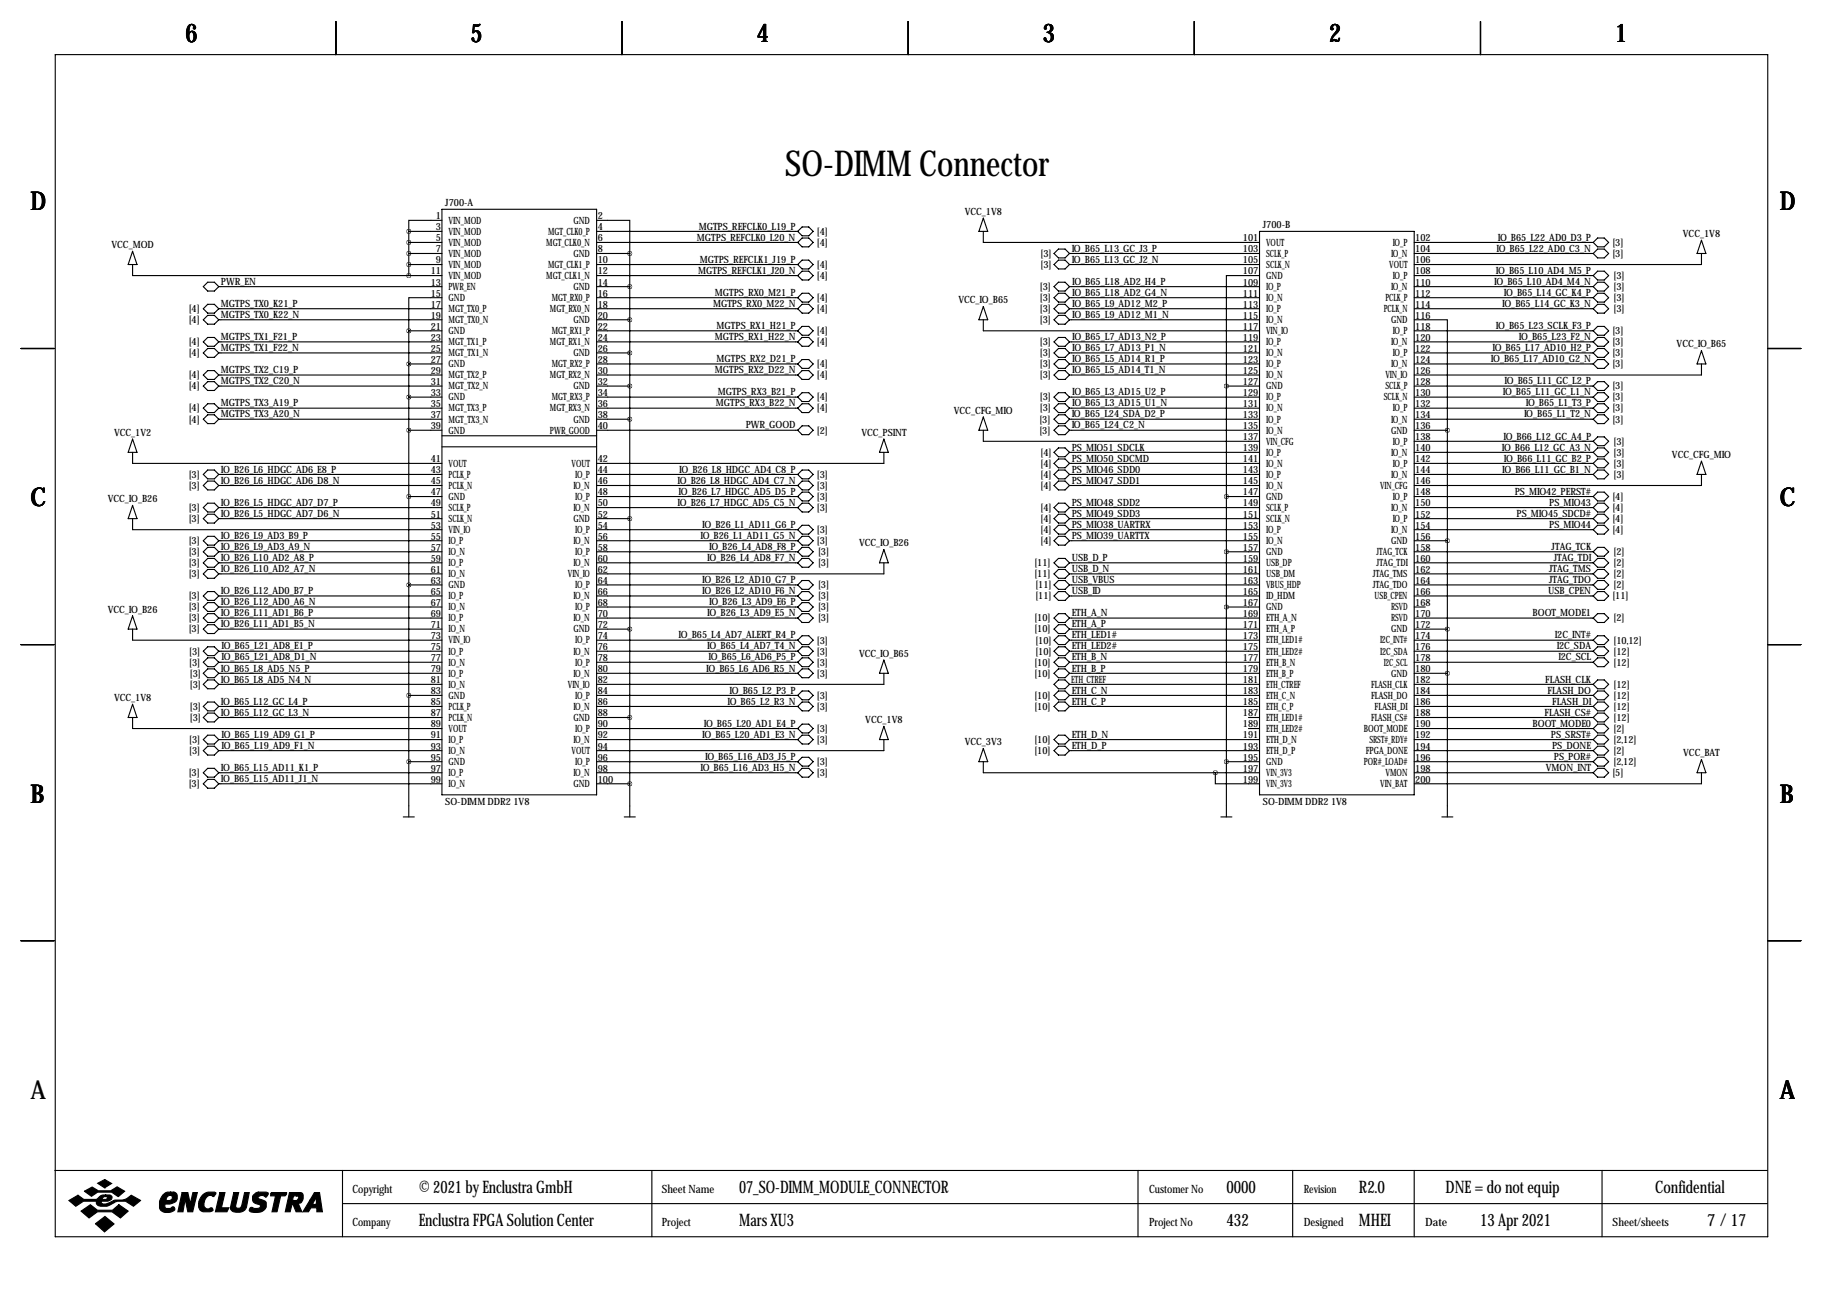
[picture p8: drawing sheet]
<svg xmlns="http://www.w3.org/2000/svg" width="419mm" height="297mm" viewBox="0 0 419 297" stroke-linecap="round" stroke-linejoin="round" font-family="sans-serif">
<defs><g id="words">
<text font-size="8.2" x="180.5" y="40.5">SO-DIMM Connector</text>
<g font-size="5.9">
<text x="42.7" y="9.8">6</text>
<text x="108.2" y="9.8">5</text>
<text x="174" y="9.8">4</text>
<text x="239.8" y="9.8">3</text>
<text x="305.6" y="9.8">2</text>
<text x="371.3" y="9.8">1</text>
<text x="7" y="48.4">D</text>
<text x="409.2" y="48.4">D</text>
<text x="7" y="116.4">C</text>
<text x="409.2" y="116.4">C</text>
<text x="7" y="184.5">B</text>
<text x="409.2" y="184.5">B</text>
<text x="7" y="252.6">A</text>
<text x="409.2" y="252.6">A</text>
</g>
<g font-size="4">
<text x="96.3" y="274.2">© 2021 by Enclustra GmbH</text>
<text x="169.9" y="274.2">07_SO-DIMM_MODULE_CONNECTOR</text>
<text x="281.9" y="274.2">0000</text>
<text x="312.4" y="274.2">R2.0</text>
<text x="332.3" y="274.2">DNE = do not equip</text>
<text x="380.5" y="274.2">Confidential</text>
<text x="96.3" y="281.8">Enclustra FPGA Solution Center</text>
<text x="169.9" y="281.8">Mars XU3</text>
<text x="281.9" y="281.8">432</text>
<text x="312.4" y="281.8">MHEI</text>
<text x="340.3" y="281.8">13 Apr 2021</text>
<text x="392.5" y="281.8">7 /17</text>
</g>
<g font-size="2.6">
<text x="81" y="274.2">Copyright</text>
<text x="152.1" y="274.2">Sheet Name</text>
<text x="264.2" y="274.2">Customer No</text>
<text x="299.7" y="274.2">Revision</text>
<text x="81" y="281.8">Company</text>
<text x="152.1" y="281.8">Project</text>
<text x="264.2" y="281.8">Project No</text>
<text x="299.7" y="281.8">Designed</text>
<text x="327.7" y="281.8">Date</text>
<text x="370.7" y="281.8">Sheet/sheets</text>
</g>
<g font-size="2.3">
<text x="102.4" y="47.4">J700-A</text>
<text x="100.2" y="50.4">1</text>
<text x="100.2" y="52.9">3</text>
<text x="103.1" y="51.4">VIN_MOD</text>
<text x="103.1" y="54">VIN_MOD</text>
<text x="126" y="54">MGT_CLK0_P</text>
<text x="131.8" y="51.4">GND</text>
<text x="137.4" y="50.4">2</text>
<text x="137.4" y="52.9">4</text>
<text x="160.6" y="52.8">MGTPS_REFCLK0_L19_P</text>
<text x="187.8" y="54">[4]</text>
<text x="221.8" y="49.4">VCC_1V8</text>
<text x="290.3" y="52.4">J700-B</text>
<text x="25.6" y="57">VCC_MOD</text>
<text x="100.2" y="55.5">5</text>
<text x="100.2" y="58">7</text>
<text x="103.1" y="56.5">VIN_MOD</text>
<text x="103.1" y="59">VIN_MOD</text>
<text x="125.6" y="56.5">MGT_CLK0_N</text>
<text x="131.8" y="59">GND</text>
<text x="137.4" y="55.5">6</text>
<text x="137.4" y="58">8</text>
<text x="160.2" y="55.3">MGTPS_REFCLK0_L20_N</text>
<text x="187.8" y="56.5">[4]</text>
<text x="239.2" y="59">[3]</text>
<text x="246.4" y="57.9">IO_B65_L13_GC_J3_P</text>
<text x="285.7" y="55.5">101</text>
<text x="285.7" y="58">103</text>
<text x="291.1" y="56.5">VOUT</text>
<text x="291.1" y="59">SCLK_P</text>
<text x="319.8" y="59">IO_N</text>
<text x="320.2" y="56.5">IO_P</text>
<text x="325.4" y="55.5">102</text>
<text x="325.4" y="58">104</text>
<text x="344" y="57.9">IO_B65_L22_AD0_C3_N</text>
<text x="344.3" y="55.3">IO_B65_L22_AD0_D3_P</text>
<text x="370.7" y="56.5">[3]</text>
<text x="370.7" y="59">[3]</text>
<text x="386.9" y="54.5">VCC_1V8</text>
<text x="50.8" y="65.5">PWR_EN</text>
<text x="99" y="63.1">11</text>
<text x="99" y="65.6">13</text>
<text x="100.2" y="60.6">9</text>
<text x="103.1" y="61.6">VIN_MOD</text>
<text x="103.1" y="64.1">VIN_MOD</text>
<text x="125.6" y="64.1">MGT_CLK1_N</text>
<text x="126" y="61.6">MGT_CLK1_P</text>
<text x="137.4" y="60.6">10</text>
<text x="137.4" y="63.1">12</text>
<text x="137.4" y="65.6">14</text>
<text x="160.5" y="63">MGTPS_REFCLK1_J20_N</text>
<text x="160.9" y="60.4">MGTPS_REFCLK1_J19_P</text>
<text x="187.8" y="61.6">[4]</text>
<text x="187.8" y="64.1">[4]</text>
<text x="239.2" y="61.6">[3]</text>
<text x="246.4" y="60.4">IO_B65_L13_GC_J2_N</text>
<text x="246.5" y="65.5">IO_B65_L18_AD2_H4_P</text>
<text x="285.7" y="60.6">105</text>
<text x="285.7" y="63.1">107</text>
<text x="285.7" y="65.6">109</text>
<text x="291.1" y="61.6">SCLK_N</text>
<text x="291.1" y="64.1">GND</text>
<text x="319.4" y="61.6">VOUT</text>
<text x="320.2" y="64.1">IO_P</text>
<text x="325.4" y="60.6">106</text>
<text x="325.4" y="63.1">108</text>
<text x="325.4" y="65.6">110</text>
<text x="343.5" y="65.5">IO_B65_L10_AD4_M4_N</text>
<text x="343.9" y="63">IO_B65_L10_AD4_M5_P</text>
<text x="370.9" y="64.1">[3]</text>
<text x="43.4" y="71.7">[4]</text>
<text x="50.8" y="70.6">MGTPS_TX0_K21_P</text>
<text x="99" y="68.2">15</text>
<text x="99" y="70.7">17</text>
<text x="103.1" y="66.7">PWR_EN</text>
<text x="103.1" y="69.2">GND</text>
<text x="103.1" y="71.7">MGT_TX0_P</text>
<text x="126.4" y="71.7">MGT_RX0_N</text>
<text x="126.8" y="69.2">MGT_RX0_P</text>
<text x="131.8" y="66.7">GND</text>
<text x="137.4" y="68.2">16</text>
<text x="137.4" y="70.7">18</text>
<text x="163.9" y="70.6">MGTPS_RX0_M22_N</text>
<text x="164.3" y="68">MGTPS_RX0_M21_P</text>
<text x="187.8" y="69.2">[4]</text>
<text x="187.8" y="71.7">[4]</text>
<text x="220.3" y="69.7">VCC_IO_B65</text>
<text x="239.1" y="71.7">[3]</text>
<text x="239.1" y="69.2">[3]</text>
<text x="239.1" y="66.7">[3]</text>
<text x="246.5" y="70.6">IO_B65_L9_AD12_M2_P</text>
<text x="246.5" y="68">IO_B65_L18_AD2_G4_N</text>
<text x="285.7" y="68.2">111</text>
<text x="285.7" y="70.7">113</text>
<text x="291.1" y="66.7">IO_P</text>
<text x="291.1" y="69.2">IO_N</text>
<text x="291.1" y="71.7">IO_P</text>
<text x="318.1" y="71.7">PCLK_N</text>
<text x="318.5" y="69.2">PCLK_P</text>
<text x="319.8" y="66.7">IO_N</text>
<text x="325.4" y="68.2">112</text>
<text x="325.4" y="70.7">114</text>
<text x="345.3" y="70.6">IO_B65_L14_GC_K3_N</text>
<text x="345.7" y="68">IO_B65_L14_GC_K4_P</text>
<text x="370.9" y="69.2">[3]</text>
<text x="370.9" y="71.7">[3]</text>
<text x="370.9" y="66.7">[3]</text>
<text x="43.4" y="74.3">[4]</text>
<text x="50.8" y="73.1">MGTPS_TX0_K22_N</text>
<text x="99" y="73.3">19</text>
<text x="99" y="75.8">21</text>
<text x="103.1" y="74.3">MGT_TX0_N</text>
<text x="103.1" y="76.8">GND</text>
<text x="126.8" y="76.8">MGT_RX1_P</text>
<text x="131.8" y="74.3">GND</text>
<text x="137.4" y="73.3">20</text>
<text x="137.4" y="75.8">22</text>
<text x="164.7" y="75.7">MGTPS_RX1_H21_P</text>
<text x="187.8" y="76.8">[4]</text>
<text x="239.1" y="74.3">[3]</text>
<text x="246.5" y="73.1">IO_B65_L9_AD12_M1_N</text>
<text x="285.7" y="73.3">115</text>
<text x="285.7" y="75.8">117</text>
<text x="291.1" y="74.3">IO_N</text>
<text x="291.1" y="76.8">VIN_IO</text>
<text x="319.8" y="74.3">GND</text>
<text x="320.2" y="76.8">IO_P</text>
<text x="325.4" y="73.3">116</text>
<text x="325.4" y="75.8">118</text>
<text x="343.9" y="75.7">IO_B65_L23_SCLK_F3_P</text>
<text x="370.7" y="76.8">[3]</text>
<text x="43.4" y="79.4">[4]</text>
<text x="43.4" y="81.9">[4]</text>
<text x="50.8" y="78.2">MGTPS_TX1_F21_P</text>
<text x="50.8" y="80.7">MGTPS_TX1_F22_N</text>
<text x="99" y="78.3">23</text>
<text x="99" y="80.9">25</text>
<text x="99" y="83.4">27</text>
<text x="103.1" y="79.4">MGT_TX1_P</text>
<text x="103.1" y="81.9">MGT_TX1_N</text>
<text x="126.4" y="79.4">MGT_RX1_N</text>
<text x="131.8" y="81.9">GND</text>
<text x="137.4" y="78.3">24</text>
<text x="137.4" y="80.9">26</text>
<text x="137.4" y="83.4">28</text>
<text x="164.3" y="78.2">MGTPS_RX1_H22_N</text>
<text x="164.7" y="83.3">MGTPS_RX2_D21_P</text>
<text x="187.8" y="79.4">[4]</text>
<text x="239.1" y="79.4">[3]</text>
<text x="239.1" y="81.9">[3]</text>
<text x="246.5" y="83.3">IO_B65_L5_AD14_R1_P</text>
<text x="246.5" y="78.2">IO_B65_L7_AD13_N2_P</text>
<text x="246.5" y="80.7">IO_B65_L7_AD13_P1_N</text>
<text x="285.7" y="78.3">119</text>
<text x="285.7" y="80.9">121</text>
<text x="285.7" y="83.4">123</text>
<text x="291.1" y="79.4">IO_P</text>
<text x="291.1" y="81.9">IO_N</text>
<text x="319.8" y="79.4">IO_N</text>
<text x="320.2" y="81.9">IO_P</text>
<text x="325.4" y="78.3">120</text>
<text x="325.4" y="80.9">122</text>
<text x="325.4" y="83.4">124</text>
<text x="342.7" y="83.3">IO_B65_L17_AD10_G2_N</text>
<text x="343.1" y="80.7">IO_B65_L17_AD10_H2_P</text>
<text x="349.2" y="78.2">IO_B65_L23_F2_N</text>
<text x="370.7" y="79.4">[3]</text>
<text x="370.7" y="81.9">[3]</text>
<text x="385.4" y="79.9">VCC_IO_B65</text>
<text x="43.4" y="87">[4]</text>
<text x="43.4" y="89.5">[4]</text>
<text x="50.8" y="85.8">MGTPS_TX2_C19_P</text>
<text x="50.8" y="88.4">MGTPS_TX2_C20_N</text>
<text x="99" y="86">29</text>
<text x="99" y="88.5">31</text>
<text x="103.1" y="84.4">GND</text>
<text x="103.1" y="87">MGT_TX2_P</text>
<text x="103.1" y="89.5">MGT_TX2_N</text>
<text x="126.4" y="87">MGT_RX2_N</text>
<text x="126.8" y="84.4">MGT_RX2_P</text>
<text x="131.8" y="89.5">GND</text>
<text x="137.4" y="86">30</text>
<text x="137.4" y="88.5">32</text>
<text x="164.3" y="85.8">MGTPS_RX2_D22_N</text>
<text x="187.8" y="84.4">[4]</text>
<text x="187.8" y="87">[4]</text>
<text x="239.1" y="87">[3]</text>
<text x="239.1" y="84.4">[3]</text>
<text x="246.5" y="85.8">IO_B65_L5_AD14_T1_N</text>
<text x="285.7" y="86">125</text>
<text x="285.7" y="88.5">127</text>
<text x="291.1" y="84.4">IO_P</text>
<text x="291.1" y="87">IO_N</text>
<text x="291.1" y="89.5">GND</text>
<text x="318.5" y="87">VIN_IO</text>
<text x="318.5" y="89.5">SCLK_P</text>
<text x="319.8" y="84.4">IO_N</text>
<text x="325.4" y="86">126</text>
<text x="325.4" y="88.5">128</text>
<text x="345.9" y="88.4">IO_B65_L11_GC_L2_P</text>
<text x="370.7" y="89.5">[3]</text>
<text x="370.7" y="84.4">[3]</text>
<text x="43.4" y="94.6">[4]</text>
<text x="50.8" y="93.4">MGTPS_TX3_A19_P</text>
<text x="50.8" y="96">MGTPS_TX3_A20_N</text>
<text x="99" y="91">33</text>
<text x="99" y="93.6">35</text>
<text x="103.1" y="92.1">GND</text>
<text x="103.1" y="94.6">MGT_TX3_P</text>
<text x="126.4" y="94.6">MGT_RX3_N</text>
<text x="126.8" y="92.1">MGT_RX3_P</text>
<text x="137.4" y="91">34</text>
<text x="137.4" y="93.6">36</text>
<text x="164.6" y="93.4">MGTPS_RX3_B22_N</text>
<text x="165" y="90.9">MGTPS_RX3_B21_P</text>
<text x="187.8" y="92.1">[4]</text>
<text x="187.8" y="94.6">[4]</text>
<text x="219.3" y="95.1">VCC_CFG_MIO</text>
<text x="239.1" y="92.1">[3]</text>
<text x="239.1" y="94.6">[3]</text>
<text x="246.4" y="96">IO_B65_L24_SDA_D2_P</text>
<text x="246.5" y="90.9">IO_B65_L3_AD15_U2_P</text>
<text x="246.5" y="93.4">IO_B65_L3_AD15_U1_N</text>
<text x="285.7" y="91">129</text>
<text x="285.7" y="93.6">131</text>
<text x="291.1" y="92.1">IO_P</text>
<text x="291.1" y="94.6">IO_N</text>
<text x="318.1" y="92.1">SCLK_N</text>
<text x="320.2" y="94.6">IO_P</text>
<text x="325.4" y="91">130</text>
<text x="325.4" y="93.6">132</text>
<text x="345.5" y="90.9">IO_B65_L11_GC_L1_N</text>
<text x="350.4" y="96">IO_B65_L1_T2_N</text>
<text x="350.8" y="93.4">IO_B65_L1_T3_P</text>
<text x="370.7" y="92.1">[3]</text>
<text x="370.7" y="94.6">[3]</text>
<text x="26.2" y="100.2">VCC_1V2</text>
<text x="43.4" y="97.1">[4]</text>
<text x="99" y="96.1">37</text>
<text x="99" y="98.7">39</text>
<text x="103.1" y="97.1">MGT_TX3_N</text>
<text x="103.1" y="99.7">GND</text>
<text x="126.4" y="99.7">PWR_GOOD</text>
<text x="131.8" y="97.1">GND</text>
<text x="137.4" y="96.1">38</text>
<text x="137.4" y="98.7">40</text>
<text x="171.4" y="98.5">PWR_GOOD</text>
<text x="187.8" y="99.7">[2]</text>
<text x="198" y="100.2">VCC_PSINT</text>
<text x="239" y="97.1">[3]</text>
<text x="239" y="99.7">[3]</text>
<text x="246.4" y="98.5">IO_B65_L24_C2_N</text>
<text x="285.7" y="96.1">133</text>
<text x="285.7" y="98.7">135</text>
<text x="285.7" y="101.2">137</text>
<text x="291.1" y="97.1">IO_P</text>
<text x="291.1" y="99.7">IO_N</text>
<text x="319.8" y="97.1">IO_N</text>
<text x="319.8" y="99.7">GND</text>
<text x="325.4" y="96.1">134</text>
<text x="325.4" y="98.7">136</text>
<text x="325.4" y="101.2">138</text>
<text x="345.6" y="101.1">IO_B66_L12_GC_A4_P</text>
<text x="370.7" y="97.1">[3]</text>
<text x="99" y="106.3">41</text>
<text x="103.1" y="107.3">VOUT</text>
<text x="131.4" y="107.3">VOUT</text>
<text x="137.4" y="106.3">42</text>
<text x="239.2" y="104.8">[4]</text>
<text x="239.2" y="107.3">[4]</text>
<text x="246.4" y="103.6">PS_MIO51_SDCLK</text>
<text x="246.4" y="106.1">PS_MIO50_SDCMD</text>
<text x="285.7" y="103.7">139</text>
<text x="285.7" y="106.3">141</text>
<text x="291.1" y="102.2">VIN_CFG</text>
<text x="291.1" y="104.8">IO_P</text>
<text x="291.1" y="107.3">IO_N</text>
<text x="319.8" y="104.8">IO_N</text>
<text x="320.2" y="102.2">IO_P</text>
<text x="320.2" y="107.3">IO_P</text>
<text x="325.4" y="103.7">140</text>
<text x="325.4" y="106.3">142</text>
<text x="345.2" y="103.6">IO_B66_L12_GC_A3_N</text>
<text x="345.7" y="106.1">IO_B66_L11_GC_B2_P</text>
<text x="370.9" y="102.2">[3]</text>
<text x="370.9" y="104.8">[3]</text>
<text x="370.9" y="107.3">[3]</text>
<text x="384.4" y="105.3">VCC_CFG_MIO</text>
<text x="43.4" y="109.8">[3]</text>
<text x="43.4" y="112.4">[3]</text>
<text x="50.8" y="108.7">IO_B26_L6_HDGC_AD6_E8_P</text>
<text x="50.8" y="111.2">IO_B26_L6_HDGC_AD6_D8_N</text>
<text x="99" y="108.8">43</text>
<text x="99" y="111.4">45</text>
<text x="99" y="113.9">47</text>
<text x="103.1" y="109.8">PCLK_P</text>
<text x="103.1" y="112.4">PCLK_N</text>
<text x="131.8" y="112.4">IO_N</text>
<text x="132.2" y="109.8">IO_P</text>
<text x="137.4" y="108.8">44</text>
<text x="137.4" y="111.4">46</text>
<text x="137.4" y="113.9">48</text>
<text x="155.8" y="111.2">IO_B26_L8_HDGC_AD4_C7_N</text>
<text x="156" y="113.8">IO_B26_L7_HDGC_AD5_D5_P</text>
<text x="156.2" y="108.7">IO_B26_L8_HDGC_AD4_C8_P</text>
<text x="187.8" y="109.8">[3]</text>
<text x="187.8" y="112.4">[3]</text>
<text x="239.2" y="109.8">[4]</text>
<text x="239.2" y="112.4">[4]</text>
<text x="246.4" y="108.7">PS_MIO46_SDD0</text>
<text x="246.4" y="111.2">PS_MIO47_SDD1</text>
<text x="285.7" y="108.8">143</text>
<text x="285.7" y="111.4">145</text>
<text x="285.7" y="113.9">147</text>
<text x="291.1" y="109.8">IO_P</text>
<text x="291.1" y="112.4">IO_N</text>
<text x="317.3" y="112.4">VIN_CFG</text>
<text x="319.8" y="109.8">IO_N</text>
<text x="325.4" y="108.8">144</text>
<text x="325.4" y="111.4">146</text>
<text x="325.4" y="113.9">148</text>
<text x="345.3" y="108.7">IO_B66_L11_GC_B1_N</text>
<text x="348.2" y="113.8">PS_MIO42_PERST#</text>
<text x="370.9" y="109.8">[3]</text>
<text x="24.8" y="115.4">VCC_IO_B26</text>
<text x="43.4" y="117.5">[3]</text>
<text x="50.8" y="116.3">IO_B26_L5_HDGC_AD7_D7_P</text>
<text x="50.8" y="118.8">IO_B26_L5_HDGC_AD7_D6_N</text>
<text x="99" y="116.4">49</text>
<text x="99" y="119">51</text>
<text x="103.1" y="114.9">GND</text>
<text x="103.1" y="117.5">SCLK_P</text>
<text x="131.8" y="117.5">IO_N</text>
<text x="132.2" y="114.9">IO_P</text>
<text x="137.4" y="116.4">50</text>
<text x="137.4" y="119">52</text>
<text x="155.8" y="116.3">IO_B26_L7_HDGC_AD5_C5_N</text>
<text x="187.8" y="114.9">[3]</text>
<text x="187.8" y="117.5">[3]</text>
<text x="239.2" y="117.5">[4]</text>
<text x="246.4" y="116.3">PS_MIO48_SDD2</text>
<text x="246.4" y="118.8">PS_MIO49_SDD3</text>
<text x="285.7" y="116.4">149</text>
<text x="285.7" y="119">151</text>
<text x="291.1" y="114.9">GND</text>
<text x="291.1" y="117.5">SCLK_P</text>
<text x="319.8" y="117.5">IO_N</text>
<text x="320.2" y="114.9">IO_P</text>
<text x="325.4" y="116.4">150</text>
<text x="325.4" y="119">152</text>
<text x="348.6" y="118.8">PS_MIO45_SDCD#</text>
<text x="356.2" y="116.3">PS_MIO43</text>
<text x="370.7" y="114.9">[4]</text>
<text x="370.7" y="117.5">[4]</text>
<text x="43.4" y="125.1">[3]</text>
<text x="43.4" y="120">[3]</text>
<text x="50.8" y="123.9">IO_B26_L9_AD3_B9_P</text>
<text x="99" y="121.5">53</text>
<text x="99" y="124.1">55</text>
<text x="103.1" y="120">SCLK_N</text>
<text x="103.1" y="122.5">VIN_IO</text>
<text x="103.1" y="125.1">IO_P</text>
<text x="131.8" y="120">GND</text>
<text x="131.8" y="125.1">IO_N</text>
<text x="132.2" y="122.5">IO_P</text>
<text x="137.4" y="121.5">54</text>
<text x="137.4" y="124.1">56</text>
<text x="161" y="123.9">IO_B26_L1_AD11_G5_N</text>
<text x="161.4" y="121.4">IO_B26_L1_AD11_G6_P</text>
<text x="187.8" y="122.5">[3]</text>
<text x="187.8" y="125.1">[3]</text>
<text x="197.5" y="125.6">VCC_IO_B26</text>
<text x="239.2" y="120">[4]</text>
<text x="239.2" y="122.5">[4]</text>
<text x="239.2" y="125.1">[4]</text>
<text x="246.4" y="121.4">PS_MIO38_UARTRX</text>
<text x="246.4" y="123.9">PS_MIO39_UARTTX</text>
<text x="285.7" y="121.5">153</text>
<text x="285.7" y="124.1">155</text>
<text x="291.1" y="120">SCLK_N</text>
<text x="291.1" y="122.5">IO_P</text>
<text x="291.1" y="125.1">IO_N</text>
<text x="319.8" y="122.5">IO_N</text>
<text x="319.8" y="125.1">GND</text>
<text x="320.2" y="120">IO_P</text>
<text x="325.4" y="121.5">154</text>
<text x="325.4" y="124.1">156</text>
<text x="356.2" y="121.4">PS_MIO44</text>
<text x="370.7" y="120">[4]</text>
<text x="370.7" y="122.5">[4]</text>
<text x="43.4" y="127.6">[3]</text>
<text x="43.4" y="130.2">[3]</text>
<text x="50.8" y="126.5">IO_B26_L9_AD3_A9_N</text>
<text x="50.8" y="129">IO_B26_L10_AD2_A8_P</text>
<text x="50.8" y="131.5">IO_B26_L10_AD2_A7_N</text>
<text x="99" y="126.6">57</text>
<text x="99" y="129.1">59</text>
<text x="99" y="131.7">61</text>
<text x="103.1" y="127.6">IO_N</text>
<text x="103.1" y="130.2">IO_P</text>
<text x="131.8" y="130.2">IO_N</text>
<text x="132.2" y="127.6">IO_P</text>
<text x="137.4" y="126.6">58</text>
<text x="137.4" y="129.1">60</text>
<text x="137.4" y="131.7">62</text>
<text x="162.6" y="129">IO_B26_L4_AD8_F7_N</text>
<text x="163" y="126.5">IO_B26_L4_AD8_F8_P</text>
<text x="188.1" y="127.6">[3]</text>
<text x="188.1" y="130.2">[3]</text>
<text x="237.8" y="130.2">[11]</text>
<text x="246.4" y="129">USB_D_P</text>
<text x="246.4" y="131.5">USB_D_N</text>
<text x="285.7" y="126.6">157</text>
<text x="285.7" y="129.1">159</text>
<text x="285.7" y="131.7">161</text>
<text x="291.1" y="127.6">GND</text>
<text x="291.1" y="130.2">USB_DP</text>
<text x="316.5" y="127.6">JTAG_TCK</text>
<text x="316.5" y="130.2">JTAG_TDI</text>
<text x="325.4" y="126.6">158</text>
<text x="325.4" y="129.1">160</text>
<text x="325.4" y="131.7">162</text>
<text x="356.2" y="131.5">JTAG_TMS</text>
<text x="356.7" y="126.5">JTAG_TCK</text>
<text x="357.2" y="129">JTAG_TDI</text>
<text x="370.9" y="127.6">[2]</text>
<text x="370.9" y="130.2">[2]</text>
<text x="43.4" y="132.7">[3]</text>
<text x="43.4" y="137.8">[3]</text>
<text x="50.8" y="136.6">IO_B26_L12_AD0_B7_P</text>
<text x="99" y="134.2">63</text>
<text x="99" y="136.8">65</text>
<text x="103.1" y="132.7">IO_N</text>
<text x="103.1" y="135.2">GND</text>
<text x="103.1" y="137.8">IO_P</text>
<text x="130.6" y="132.7">VIN_IO</text>
<text x="131.8" y="137.8">IO_N</text>
<text x="132.2" y="135.2">IO_P</text>
<text x="137.4" y="134.2">64</text>
<text x="137.4" y="136.8">66</text>
<text x="161.4" y="134.1">IO_B26_L2_AD10_G7_P</text>
<text x="161.4" y="136.6">IO_B26_L2_AD10_F6_N</text>
<text x="188.1" y="135.2">[3]</text>
<text x="188.1" y="137.8">[3]</text>
<text x="237.8" y="132.7">[11]</text>
<text x="238" y="137.8">[11]</text>
<text x="238" y="135.2">[11]</text>
<text x="246.4" y="136.6">USB_ID</text>
<text x="246.4" y="134.1">USB_VBUS</text>
<text x="285.7" y="134.2">163</text>
<text x="285.7" y="136.8">165</text>
<text x="291.1" y="132.7">USB_DM</text>
<text x="291.1" y="135.2">VBUS_HDP</text>
<text x="291.1" y="137.8">ID_HDM</text>
<text x="315.6" y="132.7">JTAG_TMS</text>
<text x="315.6" y="135.2">JTAG_TDO</text>
<text x="316" y="137.8">USB_CPEN</text>
<text x="325.4" y="134.2">164</text>
<text x="325.4" y="136.8">166</text>
<text x="355.9" y="136.6">USB_CPEN</text>
<text x="356.2" y="134.1">JTAG_TDO</text>
<text x="370.7" y="137.8">[11]</text>
<text x="370.9" y="132.7">[2]</text>
<text x="370.9" y="135.2">[2]</text>
<text x="24.8" y="140.8">VCC_IO_B26</text>
<text x="43.4" y="142.9">[3]</text>
<text x="43.4" y="140.3">[3]</text>
<text x="50.8" y="141.7">IO_B26_L11_AD1_B6_P</text>
<text x="50.8" y="139.2">IO_B26_L12_AD0_A6_N</text>
<text x="99" y="139.3">67</text>
<text x="99" y="141.8">69</text>
<text x="103.1" y="140.3">IO_N</text>
<text x="103.1" y="142.9">IO_P</text>
<text x="131.8" y="142.9">IO_N</text>
<text x="132.2" y="140.3">IO_P</text>
<text x="137.4" y="139.3">68</text>
<text x="137.4" y="141.8">70</text>
<text x="162.6" y="141.7">IO_B26_L3_AD9_E5_N</text>
<text x="163" y="139.2">IO_B26_L3_AD9_E6_P</text>
<text x="188.1" y="140.3">[3]</text>
<text x="188.1" y="142.9">[3]</text>
<text x="237.8" y="142.9">[10]</text>
<text x="246.4" y="141.7">ETH_A_N</text>
<text x="285.7" y="139.3">167</text>
<text x="285.7" y="141.8">169</text>
<text x="291.1" y="140.3">GND</text>
<text x="291.1" y="142.9">ETH_A_N</text>
<text x="319.8" y="140.3">RSVD</text>
<text x="319.8" y="142.9">RSVD</text>
<text x="325.4" y="139.3">168</text>
<text x="325.4" y="141.8">170</text>
<text x="352.3" y="141.7">BOOT_MODE1</text>
<text x="370.9" y="142.9">[2]</text>
<text x="43.4" y="145.4">[3]</text>
<text x="50.8" y="144.2">IO_B26_L11_AD1_B5_N</text>
<text x="50.9" y="149.3">IO_B65_L21_AD8_E1_P</text>
<text x="99" y="144.4">71</text>
<text x="99" y="146.9">73</text>
<text x="99" y="149.5">75</text>
<text x="103.1" y="145.4">IO_N</text>
<text x="103.1" y="147.9">VIN_IO</text>
<text x="131.8" y="145.4">GND</text>
<text x="132.2" y="147.9">IO_P</text>
<text x="137.4" y="144.4">72</text>
<text x="137.4" y="146.9">74</text>
<text x="137.4" y="149.5">76</text>
<text x="156" y="146.8">IO_B65_L4_AD7_ALERT_R4_P</text>
<text x="162.6" y="149.3">IO_B65_L4_AD7_T4_N</text>
<text x="187.8" y="147.9">[3]</text>
<text x="237.8" y="145.4">[10]</text>
<text x="238" y="147.9">[10]</text>
<text x="246.4" y="146.8">ETH_LED1#</text>
<text x="246.4" y="149.3">ETH_LED2#</text>
<text x="246.4" y="144.2">ETH_A_P</text>
<text x="285.7" y="144.4">171</text>
<text x="285.7" y="146.9">173</text>
<text x="285.7" y="149.5">175</text>
<text x="291.1" y="145.4">ETH_A_P</text>
<text x="291.1" y="147.9">ETH_LED1#</text>
<text x="317.3" y="147.9">I2C_INT#</text>
<text x="319.8" y="145.4">GND</text>
<text x="325.4" y="144.4">172</text>
<text x="325.4" y="146.9">174</text>
<text x="325.4" y="149.5">176</text>
<text x="357.5" y="146.8">I2C_INT#</text>
<text x="357.9" y="149.3">I2C_SDA</text>
<text x="370.9" y="147.9">[10,12]</text>
<text x="43.5" y="153">[3]</text>
<text x="43.5" y="150.5">[3]</text>
<text x="43.6" y="155.6">[3]</text>
<text x="50.8" y="154.4">IO_B65_L8_AD5_N5_P</text>
<text x="50.9" y="151.9">IO_B65_L21_AD8_D1_N</text>
<text x="99" y="152">77</text>
<text x="99" y="154.5">79</text>
<text x="103.1" y="150.5">IO_P</text>
<text x="103.1" y="153">IO_N</text>
<text x="103.1" y="155.6">IO_P</text>
<text x="131.8" y="150.5">IO_N</text>
<text x="131.8" y="155.6">IO_N</text>
<text x="132.2" y="153">IO_P</text>
<text x="137.4" y="152">78</text>
<text x="137.4" y="154.5">80</text>
<text x="162.4" y="154.4">IO_B65_L6_AD6_R5_N</text>
<text x="162.9" y="151.9">IO_B65_L6_AD6_P5_P</text>
<text x="187.8" y="150.5">[3]</text>
<text x="187.8" y="155.6">[3]</text>
<text x="187.8" y="153">[3]</text>
<text x="197.5" y="151">VCC_IO_B65</text>
<text x="237.8" y="153">[10]</text>
<text x="237.8" y="155.6">[10]</text>
<text x="238" y="150.5">[10]</text>
<text x="246.4" y="151.9">ETH_B_N</text>
<text x="246.4" y="154.4">ETH_B_P</text>
<text x="285.7" y="152">177</text>
<text x="285.7" y="154.5">179</text>
<text x="291.1" y="150.5">ETH_LED2#</text>
<text x="291.1" y="153">ETH_B_N</text>
<text x="291.1" y="155.6">ETH_B_P</text>
<text x="317.3" y="150.5">I2C_SDA</text>
<text x="318.1" y="153">I2C_SCL</text>
<text x="319.8" y="155.6">GND</text>
<text x="325.4" y="152">178</text>
<text x="325.4" y="154.5">180</text>
<text x="358.3" y="151.9">I2C_SCL</text>
<text x="370.9" y="150.5">[12]</text>
<text x="370.9" y="153">[12]</text>
<text x="26.2" y="161.1">VCC_1V8</text>
<text x="43.6" y="158.1">[3]</text>
<text x="50.8" y="156.9">IO_B65_L8_AD5_N4_N</text>
<text x="99" y="157.1">81</text>
<text x="99" y="159.6">83</text>
<text x="103.1" y="158.1">IO_N</text>
<text x="103.1" y="160.6">GND</text>
<text x="130.6" y="158.1">VIN_IO</text>
<text x="132.2" y="160.6">IO_P</text>
<text x="137.4" y="157.1">82</text>
<text x="137.4" y="159.6">84</text>
<text x="167.7" y="159.5">IO_B65_L2_P3_P</text>
<text x="187.8" y="160.6">[3]</text>
<text x="237.8" y="160.6">[10]</text>
<text x="246.3" y="156.9">ETH_CTREF</text>
<text x="246.4" y="159.5">ETH_C_N</text>
<text x="285.7" y="157.1">181</text>
<text x="285.7" y="159.6">183</text>
<text x="291.1" y="158.1">ETH_CTREF</text>
<text x="291.1" y="160.6">ETH_C_N</text>
<text x="315.2" y="158.1">FLASH_CLK</text>
<text x="315.2" y="160.6">FLASH_DO</text>
<text x="325.4" y="157.1">182</text>
<text x="325.4" y="159.6">184</text>
<text x="355.2" y="156.9">FLASH_CLK</text>
<text x="355.8" y="159.5">FLASH_DO</text>
<text x="370.9" y="158.1">[12]</text>
<text x="370.9" y="160.6">[12]</text>
<text x="43.6" y="163.2">[3]</text>
<text x="43.6" y="165.7">[3]</text>
<text x="50.8" y="162">IO_B65_L12_GC_L4_P</text>
<text x="50.8" y="164.6">IO_B65_L12_GC_L3_N</text>
<text x="99" y="162.2">85</text>
<text x="99" y="164.7">87</text>
<text x="99" y="167.2">89</text>
<text x="103.1" y="163.2">PCLK_P</text>
<text x="103.1" y="165.7">PCLK_N</text>
<text x="131.8" y="163.2">IO_N</text>
<text x="131.8" y="165.7">GND</text>
<text x="137.4" y="162.2">86</text>
<text x="137.4" y="164.7">88</text>
<text x="137.4" y="167.2">90</text>
<text x="161.8" y="167.1">IO_B65_L20_AD1_E4_P</text>
<text x="167.2" y="162">IO_B65_L2_R3_N</text>
<text x="187.8" y="163.2">[3]</text>
<text x="198.9" y="166.2">VCC_1V8</text>
<text x="237.8" y="163.2">[10]</text>
<text x="246.4" y="162">ETH_C_P</text>
<text x="285.7" y="162.2">185</text>
<text x="285.7" y="164.7">187</text>
<text x="285.7" y="167.2">189</text>
<text x="291.1" y="163.2">ETH_C_P</text>
<text x="291.1" y="165.7">ETH_LED1#</text>
<text x="315.2" y="165.7">FLASH_CS#</text>
<text x="316" y="163.2">FLASH_DI</text>
<text x="325.4" y="162.2">186</text>
<text x="325.4" y="164.7">188</text>
<text x="325.4" y="167.2">190</text>
<text x="352.3" y="167.1">BOOT_MODE0</text>
<text x="355.1" y="164.6">FLASH_CS#</text>
<text x="356.8" y="162">FLASH_DI</text>
<text x="370.9" y="163.2">[12]</text>
<text x="370.9" y="165.7">[12]</text>
<text x="43.5" y="173.3">[3]</text>
<text x="43.5" y="170.8">[3]</text>
<text x="50.9" y="172.2">IO_B65_L19_AD9_F1_N</text>
<text x="50.9" y="169.6">IO_B65_L19_AD9_G1_P</text>
<text x="99" y="169.8">91</text>
<text x="99" y="172.3">93</text>
<text x="103.1" y="168.3">VOUT</text>
<text x="103.1" y="170.8">IO_P</text>
<text x="103.1" y="173.3">IO_N</text>
<text x="131.4" y="173.3">VOUT</text>
<text x="131.8" y="170.8">IO_N</text>
<text x="132.2" y="168.3">IO_P</text>
<text x="137.4" y="169.8">92</text>
<text x="137.4" y="172.3">94</text>
<text x="161.4" y="169.6">IO_B65_L20_AD1_E3_N</text>
<text x="187.8" y="168.3">[3]</text>
<text x="187.8" y="170.8">[3]</text>
<text x="221.8" y="171.3">VCC_3V3</text>
<text x="237.8" y="170.8">[10]</text>
<text x="237.8" y="173.3">[10]</text>
<text x="246.4" y="169.6">ETH_D_N</text>
<text x="246.4" y="172.2">ETH_D_P</text>
<text x="285.7" y="169.8">191</text>
<text x="285.7" y="172.3">193</text>
<text x="291.1" y="168.3">ETH_LED2#</text>
<text x="291.1" y="170.8">ETH_D_N</text>
<text x="291.1" y="173.3">ETH_D_P</text>
<text x="313.5" y="168.3">BOOT_MODE</text>
<text x="314" y="173.3">FPGA_DONE</text>
<text x="314.8" y="170.8">SRST#_RDY#</text>
<text x="325.4" y="169.8">192</text>
<text x="325.4" y="172.3">194</text>
<text x="356.6" y="169.6">PS_SRST#</text>
<text x="356.8" y="172.2">PS_DONE</text>
<text x="370.9" y="168.3">[2]</text>
<text x="370.9" y="173.3">[2]</text>
<text x="370.9" y="170.8">[2,12]</text>
<text x="387" y="173.8">VCC_BAT</text>
<text x="43.4" y="178.4">[3]</text>
<text x="50.8" y="177.3">IO_B65_L15_AD11_K1_P</text>
<text x="50.8" y="179.8">IO_B65_L15_AD11_J1_N</text>
<text x="99" y="174.9">95</text>
<text x="99" y="177.4">97</text>
<text x="99" y="179.9">99</text>
<text x="103.1" y="175.9">GND</text>
<text x="103.1" y="178.4">IO_P</text>
<text x="131.8" y="178.4">IO_N</text>
<text x="132.2" y="175.9">IO_P</text>
<text x="137.4" y="174.9">96</text>
<text x="137.4" y="177.4">98</text>
<text x="137.4" y="179.9">100</text>
<text x="161" y="177.3">IO_B65_L16_AD3_H5_N</text>
<text x="162.1" y="174.7">IO_B65_L16_AD3_J5_P</text>
<text x="187.8" y="175.9">[3]</text>
<text x="187.8" y="178.4">[3]</text>
<text x="285.7" y="174.9">195</text>
<text x="285.7" y="177.4">197</text>
<text x="285.7" y="179.9">199</text>
<text x="291.1" y="175.9">GND</text>
<text x="291.1" y="178.4">VIN_3V3</text>
<text x="313.5" y="175.9">POR#_LOAD#</text>
<text x="318.5" y="178.4">VMON</text>
<text x="325.4" y="174.9">196</text>
<text x="325.4" y="177.4">198</text>
<text x="325.4" y="179.9">200</text>
<text x="355.4" y="177.3">VMON_INT</text>
<text x="357.2" y="174.7">PS_POR#</text>
<text x="370.7" y="178.4">[5]</text>
<text x="370.9" y="175.9">[2,12]</text>
<text x="43.4" y="181">[3]</text>
<text x="102.4" y="185">SO-DIMM DDR2 1V8</text>
<text x="103.1" y="181">IO_N</text>
<text x="131.8" y="181">GND</text>
<text x="290.3" y="185">SO-DIMM DDR2 1V8</text>
<text x="291.1" y="181">VIN_3V3</text>
<text x="317.3" y="181">VIN_BAT</text>
</g>
</g></defs>
<g fill="none" stroke="#000" stroke-width=".25">
<path d="M12.7 12.6h393.7v271.7h-393.7zM77.2 4.9v7.7M143 4.9v7.7M208.8 4.9v7.7M274.6 4.9v7.7M340.4 4.9v7.7M30.5 57.8l1 3h-2zM94 53.2h7.6M94 55.7h7.6M94 58.3h7.6M94 53.2v10.2M101.6 50.7h-7.6v2.5"/>
<path d="M101.6 48.1h35.6v134.6h-35.6zM137.2 50.7h7.6v7.6M137.2 53.2h46.2M137.2 55.7h46.2M137.2 58.3h7.6M144.8 58.3v129.5M184.4 59.8h1.5l1 1-1 1h-1.5l-1-1zM184.4 52.2h1.5l1 1-1 1h-1.5l-1-1zM184.4 54.7h1.5l1 1-1 1.1h-1.5l-1-1.1zM226.1 50.2l1 3h-2.1zM226.1 53.2v2.5h63.5M242.3 58.3l1-1h1.6l1 1-1 1h-1.6z"/>
<path d="M245.9 58.3h43.7M289.6 53.2h35.5v129.5h-35.5zM325.1 55.7h41.2M325.1 58.3h41.2M366.3 58.3l1-1h1.5l1 1-1 1h-1.5zM366.3 55.7l1-1h1.5l1 1-1 1.1h-1.5zM391.2 55.2l1 3.1h-2.1zM391.2 58.3v2.5h-66.1M30.5 60.8v2.6h71.1M46.7 71l1.1-1h1.5l1 1-1 1h-1.5zM46.7 65.9l1.1-1h1.5l1 1-1 1h-1.5zM46.7 73.5l1.1-1h1.5l1 1-1 1h-1.5z"/>
<path d="M46.7 78.6l1.1-1h1.5l1 1-1 1h-1.5zM50.3 65.9h51.3M50.3 71h51.3M50.3 73.5h51.3M50.3 78.6h51.3M94 60.8h7.6M94 76.1h7.6M94 76.1v111.7M101.6 68.4h-7.6v7.7M137.2 60.8h46.2M137.2 63.4h46.2M137.2 65.9h7.6"/>
<path d="M137.2 68.4h46.2M137.2 71h46.2M137.2 73.5h7.6M137.2 76.1h46.2M137.2 78.6h46.2M184.4 67.4h1.5l1 1-1 1.1h-1.5l-1-1.1zM184.4 70h1.5l1 1-1 1h-1.5l-1-1zM184.4 62.3h1.5l1 1.1-1 1h-1.5l-1-1zM184.4 77.6h1.5l1 1-1 1h-1.5l-1-1zM184.4 75h1.5l1 1.1-1 1h-1.5l-1-1zM226.1 70.5l1 3h-2.1zM226.1 73.5v2.6h63.5"/>
<path d="M242.3 60.8l1-1h1.6l1 1-1 1h-1.6zM242.3 71l1-1h1.6l1 1-1 1h-1.6zM242.3 65.9l1-1h1.6l1 1-1 1h-1.6zM242.3 73.5l1-1h1.6l1 1-1 1h-1.6zM242.3 78.6l1-1h1.6l1 1-1 1h-1.6zM243.3 67.4h1.6l1 1-1 1.1h-1.6l-1-1.1zM245.9 60.8h43.7M245.9 65.9h43.7M245.9 68.4h43.7M245.9 71h43.7M245.9 73.5h43.7M245.9 78.6h43.7"/>
<path d="M289.6 63.4h-7.7v25.4M325.1 73.5h7.6v25.4M325.1 63.4h41.2M325.1 65.9h41.2M325.1 68.4h41.2M325.1 71h41.2M325.1 76.1h41.2M325.1 78.6h41.2M366.3 78.6l1-1h1.5l1 1-1 1h-1.5zM366.3 76.1l1-1.1h1.5l1 1.1-1 1h-1.5zM367.3 67.4h1.5l1 1-1 1.1h-1.5l-1-1.1zM367.3 70h1.5l1 1-1 1h-1.5l-1-1z"/>
<path d="M367.3 62.3h1.5l1 1.1-1 1h-1.5l-1-1zM367.3 64.9h1.5l1 1-1 1h-1.5l-1-1zM4.8 80.1h7.6M46.7 81.1l1.1-1h1.5l1 1-1 1.1h-1.5zM46.7 86.2l1.1-1h1.5l1 1-1 1h-1.5zM46.7 88.8l1.1-1.1h1.5l1 1.1-1 1h-1.5zM46.7 93.8l1.1-1h1.5l1 1-1 1.1h-1.5zM46.7 96.4l1.1-1h1.5l1 1-1 1h-1.5zM50.3 81.1h51.3M50.3 86.2h51.3M50.3 88.8h51.3M50.3 93.8h51.3"/>
<path d="M50.3 96.4h51.3M94 83.7h7.6M94 91.3h7.6M94 98.9h7.6M137.2 81.1h7.6M137.2 83.7h46.2M137.2 86.2h46.2M137.2 88.8h7.6M137.2 91.3h46.2M137.2 93.8h46.2M137.2 96.4h7.6M137.2 98.9h46.2"/>
<path d="M184.4 85.2h1.5l1 1-1 1h-1.5l-1-1zM184.4 92.8h1.5l1 1-1 1.1h-1.5l-1-1.1zM184.4 82.7h1.5l1 1-1 1h-1.5l-1-1zM184.4 90.3h1.5l1 1-1 1h-1.5l-1-1zM184.4 97.9h1.5l1 1-1 1h-1.5l-1-1zM226.1 95.9l1 3h-2.1zM226.1 98.9v2.6h63.5M242.3 81.1l1-1h1.6l1 1-1 1.1h-1.6zM242.3 86.2l1-1h1.6l1 1-1 1h-1.6zM242.3 93.8l1-1h1.6l1 1-1 1.1h-1.6zM242.3 96.4l1-1h1.6l1 1-1 1h-1.6zM242.3 83.7l1-1h1.6l1 1-1 1h-1.6z"/>
<path d="M242.3 91.3l1-1h1.6l1 1-1 1h-1.6zM242.3 98.9l1-1h1.6l1 1-1 1h-1.6zM245.9 81.1h43.7M245.9 83.7h43.7M245.9 86.2h43.7M245.9 91.3h43.7M245.9 93.8h43.7M245.9 96.4h43.7M245.9 98.9h43.7M281.9 88.8h7.7M281.9 88.8v99M325.1 81.1h41.2"/>
<path d="M325.1 83.7h41.2M325.1 88.8h41.2M325.1 91.3h41.2M325.1 93.8h41.2M325.1 96.4h41.2M325.1 98.9h7.6M332.7 98.9v88.9M366.3 81.1l1-1h1.5l1 1-1 1.1h-1.5zM366.3 88.8l1-1.1h1.5l1 1.1-1 1h-1.5zM366.3 93.8l1-1h1.5l1 1-1 1.1h-1.5zM366.3 96.4l1-1h1.5l1 1-1 1h-1.5zM366.3 83.7l1-1h1.5l1 1-1 1h-1.5z"/>
<path d="M366.3 91.3l1-1h1.5l1 1-1 1h-1.5zM391.2 80.6l1 3.1h-2.1zM391.2 83.7v2.5h-66.1M406.4 80.1h7.6M30.5 104v2.5h71.1M30.5 116.2l1 3h-2zM30.5 119.2v2.6h71.1M30.5 101l1 3h-2zM46.7 109.1l1.1-1h1.5l1 1-1 1h-1.5zM46.7 111.6l1.1-1h1.5l1 1-1 1h-1.5zM46.7 116.7l1.1-1h1.5l1 1-1 1h-1.5zM46.7 119.2l1.1-1h1.5l1 1-1 1.1h-1.5z"/>
<path d="M50.3 109.1h51.3M50.3 111.6h51.3M50.3 116.7h51.3M50.3 119.2h51.3M94 114.2h7.6M101.6 100.2h35.6M101.6 102.7h35.6M137.2 109.1h46.2M137.2 111.6h46.2M137.2 114.2h46.2M137.2 116.7h46.2M137.2 119.2h7.6"/>
<path d="M184.4 108.1h1.5l1 1-1 1h-1.5l-1-1zM184.4 110.6h1.5l1 1-1 1h-1.5l-1-1zM184.4 113.1h1.5l1 1.1-1 1h-1.5l-1-1zM184.4 115.7h1.5l1 1-1 1h-1.5l-1-1zM203.2 104v2.5h-66M203.2 101l1 3h-2zM242.3 106.5l1-1h1.6l1 1-1 1.1h-1.6zM242.3 109.1l1-1h1.6l1 1-1 1h-1.6zM242.3 111.6l1-1h1.6l1 1-1 1h-1.6zM242.3 116.7l1-1h1.6l1 1-1 1h-1.6zM242.3 119.2l1-1h1.6l1 1-1 1.1h-1.6zM243.3 103h1.6l1 1-1 1h-1.6l-1-1z"/>
<path d="M245.9 106.5h43.7M245.9 109.1h43.7M245.9 111.6h43.7M245.9 116.7h43.7M245.9 119.2h43.7M245.9 104h43.7M281.9 114.2h7.7M325.1 106.5h41.2M325.1 109.1h41.2M325.1 114.2h41.2M325.1 116.7h41.2M325.1 119.2h41.2"/>
<path d="M325.1 101.5h41.2M325.1 104h41.2M366.3 104l1-1h1.5l1 1-1 1h-1.5zM366.3 106.5l1-1h1.5l1 1-1 1.1h-1.5zM366.3 109.1l1-1h1.5l1 1-1 1h-1.5zM366.3 114.2l1-1.1h1.5l1 1.1-1 1h-1.5zM366.3 116.7l1-1h1.5l1 1-1 1h-1.5zM366.3 119.2l1-1h1.5l1 1-1 1.1h-1.5zM367.3 100.4h1.5l1 1.1-1 1h-1.5l-1-1zM391.2 106l1 3.1h-2.1zM391.2 109.1v2.5h-66.1M46.7 137l1.1-1h1.5l1 1-1 1h-1.5z"/>
<path d="M46.7 126.9l1.1-1.1h1.5l1 1.1-1 1h-1.5zM46.7 129.4l1.1-1h1.5l1 1-1 1h-1.5zM46.7 139.6l1.1-1.1h1.5l1 1.1-1 1h-1.5zM46.7 131.9l1.1-1h1.5l1 1-1 1.1h-1.5zM46.7 124.3l1.1-1h1.5l1 1-1 1h-1.5zM50.3 124.3h51.3M50.3 126.9h51.3M50.3 129.4h51.3M50.3 131.9h51.3M50.3 137h51.3M50.3 139.6h51.3M94 134.5h7.6"/>
<path d="M137.2 121.8h46.2M137.2 124.3h46.2M137.2 126.9h46.2M137.2 129.4h46.2M137.2 134.5h46.2M137.2 137h46.2M137.2 139.6h46.2M184.4 133.5h1.5l1 1-1 1h-1.5l-1-1zM184.4 136h1.5l1 1-1 1h-1.5l-1-1zM184.4 125.8h1.5l1 1.1-1 1h-1.5l-1-1zM184.4 128.4h1.5l1 1-1 1h-1.5l-1-1zM184.4 138.5h1.5l1 1.1-1 1h-1.5l-1-1z"/>
<path d="M184.4 123.3h1.5l1 1-1 1h-1.5l-1-1zM184.4 120.8h1.5l1 1-1 1h-1.5l-1-1zM203.2 126.4l1 3h-2zM203.2 129.4v2.5h-66M242.3 134.5l1-1h1.6l1 1-1 1h-1.6zM242.3 137l1-1h1.6l1 1-1 1h-1.6zM242.3 129.4l1-1h1.6l1 1-1 1h-1.6zM242.3 131.9l1-1h1.6l1 1-1 1.1h-1.6zM242.3 124.3l1-1h1.6l1 1-1 1h-1.6zM242.3 121.8l1-1h1.6l1 1-1 1h-1.6zM245.9 121.8h43.7M245.9 124.3h43.7"/>
<path d="M245.9 129.4h43.7M245.9 131.9h43.7M245.9 134.5h43.7M245.9 137h43.7M281.9 126.9h7.7M281.9 139.6h7.7M325.1 121.8h41.2M325.1 124.3h7.6M325.1 126.9h41.2M325.1 129.4h41.2M325.1 131.9h41.2M325.1 134.5h41.2"/>
<path d="M325.1 137h41.2M325.1 139.6h2.6M366.3 134.5l1-1h1.5l1 1-1 1h-1.5zM366.3 137l1-1h1.5l1 1-1 1h-1.5zM366.3 126.9l1-1.1h1.5l1 1.1-1 1h-1.5zM366.3 129.4l1-1h1.5l1 1-1 1h-1.5zM366.3 121.8l1-1h1.5l1 1-1 1h-1.5zM367.3 130.9h1.5l1 1-1 1.1h-1.5l-1-1.1zM4.8 148.2h7.6M30.5 141.6l1 3h-2zM30.5 144.6v2.6h71.1M46.7 157.3l1.1-1h1.5l1 1-1 1.1h-1.5z"/>
<path d="M46.7 154.8l1.1-1h1.5l1 1-1 1h-1.5zM46.7 142.1l1.1-1h1.5l1 1-1 1h-1.5zM46.7 149.7l1.1-1h1.5l1 1-1 1h-1.5zM46.7 152.3l1.1-1.1h1.5l1 1.1-1 1h-1.5zM46.7 144.6l1.1-1h1.5l1 1-1 1.1h-1.5zM50.3 157.3h51.3M50.3 142.1h51.3M50.3 144.6h51.3M50.3 149.7h51.3M50.3 152.3h51.3M50.3 154.8h51.3M94 159.9h7.6"/>
<path d="M137.2 142.1h46.2M137.2 144.6h7.6M137.2 147.2h46.2M137.2 149.7h46.2M137.2 152.3h46.2M137.2 154.8h46.2M137.2 159.9h46.2M184.4 146.2h1.5l1 1-1 1h-1.5l-1-1zM184.4 153.8h1.5l1 1-1 1h-1.5l-1-1zM184.4 141.1h1.5l1 1-1 1h-1.5l-1-1zM184.4 148.7h1.5l1 1-1 1h-1.5l-1-1zM184.4 151.2h1.5l1 1.1-1 1h-1.5l-1-1z"/>
<path d="M184.4 158.9h1.5l1 1-1 1h-1.5l-1-1zM203.2 154.8v2.5h-66M203.2 151.8l1 3h-2zM242.3 147.2l1-1h1.6l1 1-1 1h-1.6zM242.3 157.3l1-1h1.6l1 1-1 1.1h-1.6zM242.3 154.8l1-1h1.6l1 1-1 1h-1.6zM242.3 142.1l1-1h1.6l1 1-1 1h-1.6zM242.3 149.7l1-1h1.6l1 1-1 1h-1.6zM242.3 152.3l1-1.1h1.6l1 1.1-1 1h-1.6zM242.3 159.9l1-1h1.6l1 1-1 1h-1.6zM242.3 144.6l1-1h1.6l1 1-1 1.1h-1.6zM245.9 157.3h43.7"/>
<path d="M245.9 142.1h43.7M245.9 144.6h43.7M245.9 147.2h43.7M245.9 149.7h43.7M245.9 152.3h43.7M245.9 154.8h43.7M245.9 159.9h43.7M325.1 157.3h41.2M325.1 142.1h41.2M325.1 144.6h7.6M325.1 147.2h41.2M325.1 149.7h41.2"/>
<path d="M325.1 152.3h41.2M325.1 154.8h7.6M325.1 159.9h41.2M366.3 157.3l1-1h1.5l1 1-1 1.1h-1.5zM366.3 142.1l1-1h1.5l1 1-1 1h-1.5zM366.3 149.7l1-1h1.5l1 1-1 1h-1.5zM367.3 146.2h1.5l1 1-1 1h-1.5l-1-1zM367.3 151.2h1.5l1 1.1-1 1h-1.5l-1-1zM367.3 158.9h1.5l1 1-1 1h-1.5l-1-1zM406.4 148.2h7.6M30.5 161.9l1 3.1h-2zM30.5 165v2.5h71.1"/>
<path d="M46.7 162.4l1.1-1h1.5l1 1-1 1h-1.5zM46.7 165l1.1-1.1h1.5l1 1.1-1 1h-1.5zM46.7 172.6l1.1-1h1.5l1 1-1 1h-1.5zM46.7 170l1.1-1h1.5l1 1-1 1.1h-1.5zM46.7 177.7l1.1-1.1h1.5l1 1.1-1 1h-1.5zM50.3 162.4h51.3M50.3 165h51.3M50.3 170h51.3M50.3 172.6h51.3M50.3 177.7h51.3M94 175.1h7.6M137.2 162.4h46.2"/>
<path d="M137.2 165h7.6M137.2 167.5h46.2M137.2 170h46.2M137.2 175.1h46.2M137.2 177.7h46.2M184.4 161.4h1.5l1 1-1 1h-1.5l-1-1zM184.4 166.5h1.5l1 1-1 1h-1.5l-1-1zM184.4 174.1h1.5l1 1-1 1h-1.5l-1-1zM184.4 169h1.5l1 1-1 1.1h-1.5l-1-1.1zM184.4 176.6h1.5l1 1.1-1 1h-1.5l-1-1zM203.2 167l1 3h-2zM203.2 170v2.6h-66"/>
<path d="M226.1 172.1l1 3h-2.1zM226.1 175.1v2.6h63.5M242.3 162.4l1-1h1.6l1 1-1 1h-1.6zM242.3 172.6l1-1h1.6l1 1-1 1h-1.6zM242.3 170l1-1h1.6l1 1-1 1.1h-1.6zM245.9 162.4h43.7M245.9 170h43.7M245.9 172.6h43.7M279.4 177.7v2.5h10.2M281.9 175.1h7.7M287 165h2.6M287 167.5h2.6"/>
<path d="M325.1 162.4h41.2M325.1 165h41.2M325.1 167.5h41.2M325.1 170h41.2M325.1 172.6h41.2M325.1 175.1h41.2M325.1 177.7h41.2M366.3 162.4l1-1h1.5l1 1-1 1h-1.5zM366.3 165l1-1.1h1.5l1 1.1-1 1h-1.5zM366.3 167.5l1-1h1.5l1 1-1 1h-1.5zM366.3 177.7l1-1.1h1.5l1 1.1-1 1h-1.5zM367.3 171.6h1.5l1 1-1 1h-1.5l-1-1z"/>
<path d="M367.3 174.1h1.5l1 1-1 1h-1.5l-1-1zM367.3 169h1.5l1 1-1 1.1h-1.5l-1-1.1zM391.2 174.6l1 3.1h-2.1zM391.2 177.7v2.5h-66.1M46.7 180.2l1.1-1h1.5l1 1-1 1h-1.5zM50.3 180.2h51.3M92.7 187.8h2.5M137.2 180.2h7.6M143.5 187.8h2.5M280.7 187.8h2.5M331.5 187.8h2.5M4.8 216.3h7.6"/>
<path d="M406.4 216.3h7.6M12.6 269.1h393.7M78.7 269.1v15.2M78.7 276.7h327.6M149.9 269.1v15.2M261.6 269.1v15.2M297.2 269.1v15.2M325.1 269.1v15.2M368.3 269.1v15.2"/>
</g>
<g fill="#000" stroke="#000" stroke-width=".25">
<path d="M15.8 276l2.1-1.2 1.4 1h2.8l.3-.2a1.77 1.77 0 0 1 1.9-.9v.4l-.6 .2-.2 .5h.9l.3-.6-.4-.1v-.4h.9a.59 .59 0 0 1 .6 .7l-.2 .4-.8 .4h-1.4l-.1 .1 .1 .4a3.2 3.2 0 0 0 2.7-.7l.3-.1a4 4 0 0 0 3.8-1.1l2.1 1.2-1.6 1.3a4 4 0 0 0-5.5-.2 2.66 2.66 0 0 1-2.9-.2l-.1-.7h-3l-1.8 1.1zM19.4 273.9l1.8-1 1.4 .9h2.9l1.4-.9 1.8 1-1.5 1.2-1.5-1h-3.2l-1.5 .9zM22.5 272l1.6-.8 1.6 .9-1.6 1zM18.6 278.4l2.2-1.4 1.6 1.2h3.5l1.4-1.2 2.2 1.4-1.8 1.6-1.9-1.4h-3.4l-1.9 1.4zM37.4 274.7a1.75 1.75 0 0 1 1.8-.6v.7a.82 .82 0 0 0-.8 1.2h.6a.6 .6 0 0 0 .6-.5 .6 .6 0 0 0-.4-.7v-.7h.8l.5 .3a1.61 1.61 0 0 1 0 1.7 1.61 1.61 0 0 1-1.5 .7h-1v.9l.2 .1h.9l.7-.4 .4 .4a1.06 1.06 0 0 1-1.3 1 1.82 1.82 0 0 1-2.2-1.1 3.5 3.5 0 0 1 .7-3zM41.9 274.2h1.3l.5 2.6 .6-2.6h1.1l-1.1 4.4h-1.1l-.6-2.9-.5 2.9h-1.2zM46.7 274.6a2.78 2.78 0 0 1 2.9-.4l-.4 .9a1.32 1.32 0 0 0-2.1 .8l-.2 .8a.98 .98 0 0 0 1.1 1.2 .55 .55 0 0 1 .6-.2 .55 .55 0 0 1 .4 .6l-.7 .3-1.8-.1a1.79 1.79 0 0 1-.8-2.3zM50.5 274.2h1.2l-.8 3.5h1.7l-.4 .9h-2.7zM53.7 274.2h1.2l-.7 3.1a.73 .73 0 0 0 .7 .5 .73 .73 0 0 0 .7-.6l.6-3h1.1l-.7 3.4a2.28 2.28 0 0 1-3.6 .4v-.4zM58.3 274.7l.8-.6h2.1l.5 .2v.2l-.6 .7a.96 .96 0 0 0-1-.4 .96 .96 0 0 0-.8 .6l1.7 .8a1.71 1.71 0 0 1-.1 1.8 1.71 1.71 0 0 1-1.7 .8l-1.4-.2a.51 .51 0 0 1-.4-.7 .51 .51 0 0 1 .8-.2l1 .1a.52 .52 0 0 0 .6-.2 .52 .52 0 0 0-.2-.7 1.39 1.39 0 0 1-1.4-.6 1.39 1.39 0 0 1 .1-1.6zM62.2 274.4l.2-.2h3.5l-.1 .4-.3 .3h-1l-.8 3.7h-1.2l.8-3.7h-1.1zM66.5 274.2h1.7v.7h-.7l-.2 1.1h.9l.3-.3a.44 .44 0 0 0 .1-.5 .44 .44 0 0 0-.4-.3v-.7h1l.3 .2 .2 .3v.9a1.03 1.03 0 0 1-1.2 1l.9 2h-1.3l-.8-1.8h-.1l-.5 1.8h-1.1z"/>
<path d="M72.3 274.2h1.2l.6 4.4h-1.3v-.9h-1.3l-.6 .9h-1.3l1.7-2.7h1l-.4 .8 .2 .2h.4l.2-.2v-1.5l-.4 .7h-1zM21.9 281.3l2.2-1.6 2.1 1.7-2.2 1.8z"/>
</g>
<path d="M93.9 98.9a.05 .05 0 0 0 .1 0 .05 .05 0 0 0-.1 0zM93.9 53.2a.05 .05 0 0 0 .1 0 .05 .05 0 0 0-.1 0zM93.9 55.7a.05 .05 0 0 0 .1 0 .05 .05 0 0 0-.1 0zM93.9 58.3a.05 .05 0 0 0 .1 0 .05 .05 0 0 0-.1 0zM93.9 60.8a.05 .05 0 0 0 .1 0 .05 .05 0 0 0-.1 0zM93.9 76.1a.05 .05 0 0 0 .1 0 .05 .05 0 0 0-.1 0zM93.9 83.7a.05 .05 0 0 0 .1 0 .05 .05 0 0 0-.1 0zM93.9 91.3a.05 .05 0 0 0 .1 0 .05 .05 0 0 0-.1 0zM93.9 114.2a.05 .05 0 0 0 .1 0 .05 .05 0 0 0-.1 0zM93.9 134.5a.05 .05 0 0 0 .1 0 .05 .05 0 0 0-.1 0zM144.7 58.3a.05 .05 0 0 0 .1 0 .05 .05 0 0 0-.1 0zM144.7 65.9a.05 .05 0 0 0 .1 0 .05 .05 0 0 0-.1 0zM144.7 73.5a.05 .05 0 0 0 .1 0 .05 .05 0 0 0-.1 0zM144.7 81.1a.05 .05 0 0 0 .1 0 .05 .05 0 0 0-.1 0zM144.7 88.8a.05 .05 0 0 0 .1 0 .05 .05 0 0 0-.1 0zM93.9 159.9a.05 .05 0 0 0 .1 0 .05 .05 0 0 0-.1 0zM93.9 175.1a.05 .05 0 0 0 .1 0 .05 .05 0 0 0-.1 0zM144.7 119.2a.05 .05 0 0 0 .1 0 .05 .05 0 0 0-.1 0zM144.7 144.6a.05 .05 0 0 0 .1 0 .05 .05 0 0 0-.1 0zM144.7 165a.05 .05 0 0 0 .1 0 .05 .05 0 0 0-.1 0zM144.7 180.2a.05 .05 0 0 0 .1 0 .05 .05 0 0 0-.1 0zM281.9 88.8a.05 .05 0 0 0 .1 0 .05 .05 0 0 0-.1 0zM281.9 114.2a.05 .05 0 0 0 .1 0 .05 .05 0 0 0-.1 0zM281.9 126.9a.05 .05 0 0 0 .1 0 .05 .05 0 0 0-.1 0zM281.9 139.6a.05 .05 0 0 0 .1 0 .05 .05 0 0 0-.1 0zM281.9 175.1a.05 .05 0 0 0 .1 0 .05 .05 0 0 0-.1 0zM332.7 98.9a.05 .05 0 0 0 .1 0 .05 .05 0 0 0-.1 0zM332.7 124.3a.05 .05 0 0 0 .1 0 .05 .05 0 0 0-.1 0zM144.7 96.4a.05 .05 0 0 0 .1 0 .05 .05 0 0 0-.1 0zM332.7 154.8a.05 .05 0 0 0 .1 0 .05 .05 0 0 0-.1 0zM332.7 144.6a.05 .05 0 0 0 .1 0 .05 .05 0 0 0-.1 0zM93.9 63.4a.05 .05 0 0 0 .1 0 .05 .05 0 0 0-.1 0z" fill="#000" stroke="#000" stroke-width="1"/>
<use href="#words"/>
</svg>
